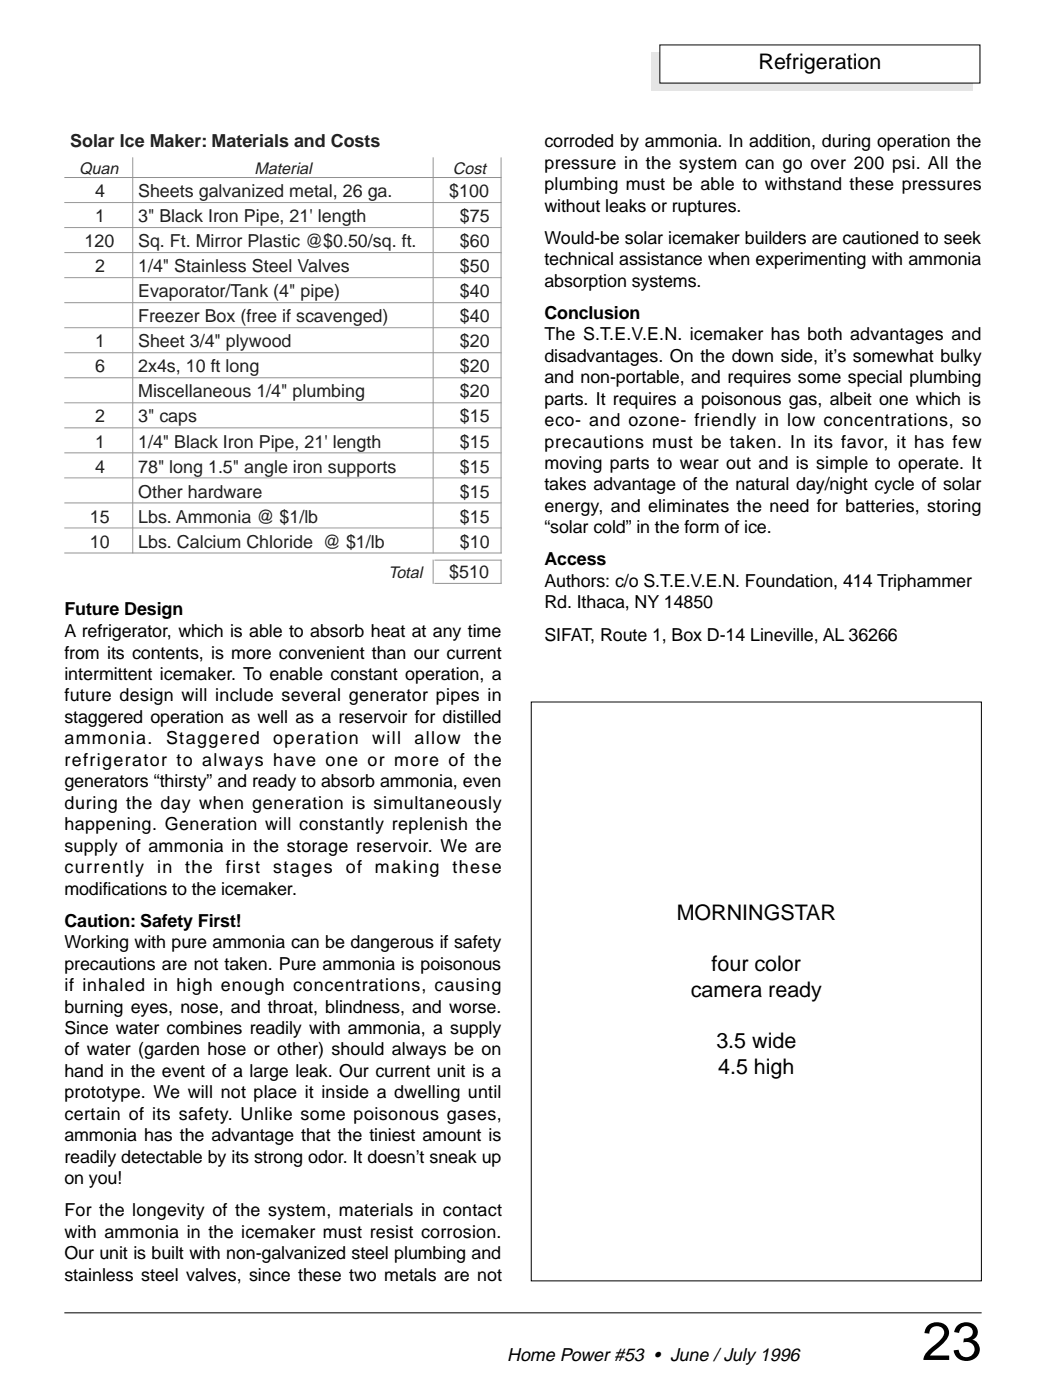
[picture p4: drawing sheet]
<svg xmlns="http://www.w3.org/2000/svg" width="206mm" height="276mm" viewBox="0 0 206 276" stroke-linecap="round" stroke-linejoin="round" font-family="sans-serif">
<defs><g id="words">
<text font-size="10.6" x="181.9" y="268.3">23</text>
<g font-size="4.2">
<text x="149.7" y="13.7">Refrigeration</text>
<text x="133.5" y="181.5">MORNINGSTAR</text>
<text x="140.4" y="191.6">four color</text>
<text x="136.3" y="196.7">camera ready</text>
<text x="141.3" y="206.9">3.5 wide</text>
<text x="141.7" y="211.9">4.5 high</text>
</g>
<text font-size="3.6" x="100.1" y="268.4">Home Power #53 • June / July 1996</text>
<g font-size="3.5" fill="#231f20">
<text x="13.8" y="29">Solar Ice Maker: Materials and Costs</text>
<text x="18.8" y="38.9">4</text>
<text x="27.3" y="38.9">Sheets galvanized metal, 26 ga.</text>
<text x="88.6" y="38.9">$100</text>
<text x="18.8" y="43.8">1</text>
<text x="27.3" y="43.8">3&quot; Black Iron Pipe, 21' length</text>
<text x="90.8" y="43.8">$75</text>
<text x="16.7" y="48.8">120</text>
<text x="18.8" y="53.7">2</text>
<text x="27.3" y="48.8">Sq. Ft. Mirror Plastic @$0.50/sq. ft.</text>
<text x="27.3" y="53.7">1/4&quot; Stainless Steel Valves</text>
<text x="90.8" y="48.8">$60</text>
<text x="90.8" y="53.7">$50</text>
<text x="27.3" y="58.7">Evaporator/Tank (4&quot; pipe)</text>
<text x="90.8" y="58.7">$40</text>
<text x="27.3" y="63.6">Freezer Box (free if scavenged)</text>
<text x="90.8" y="63.6">$40</text>
<text x="18.8" y="68.5">1</text>
<text x="27.3" y="68.5">Sheet 3/4&quot; plywood</text>
<text x="90.8" y="68.5">$20</text>
<text x="18.8" y="73.5">6</text>
<text x="27.3" y="73.5">2x4s, 10 ft long</text>
<text x="90.8" y="73.5">$20</text>
<text x="18.8" y="83.4">2</text>
<text x="27.3" y="78.4">Miscellaneous 1/4&quot; plumbing</text>
<text x="27.3" y="83.4">3&quot; caps</text>
<text x="90.8" y="83.4">$15</text>
<text x="90.8" y="78.4">$20</text>
<text x="18.8" y="88.3">1</text>
<text x="27.3" y="88.3">1/4&quot; Black Iron Pipe, 21' length</text>
<text x="90.8" y="88.3">$15</text>
<text x="18.8" y="93.2">4</text>
<text x="27.3" y="93.2">78&quot; long 1.5&quot; angle iron supports</text>
<text x="90.8" y="93.2">$15</text>
<text x="27.3" y="98.2">Other hardware</text>
<text x="90.8" y="98.2">$15</text>
<text x="17.7" y="103.1">15</text>
<text x="27.3" y="103.1">Lbs. Ammonia @ $1/lb</text>
<text x="90.8" y="103.1">$15</text>
<text x="17.7" y="108.1">10</text>
<text x="27.3" y="108.1">Lbs. Calcium Chloride @ $1/lb</text>
<text x="90.8" y="108.1">$10</text>
<text x="88.6" y="114">$510</text>
</g>
<g font-size="3.5">
<text x="107.4" y="29">corroded by ammonia. In addition, during operation the</text>
<text x="107.4" y="33.3">pressure in the system can go over 200 psi. All the</text>
<text x="107.4" y="37.5">plumbing must be able to withstand these pressures</text>
<text x="107.4" y="41.7">without leaks or ruptures.</text>
<text x="107.4" y="48.1">Would-be solar icemaker builders are cautioned to seek</text>
<text x="107.4" y="52.3">technical assistance when experimenting with ammonia</text>
<text x="107.4" y="56.6">absorption systems.</text>
<text x="107.4" y="62.9">Conclusion</text>
<text x="107.4" y="67.1">The S.T.E.V.E.N. icemaker has both advantages and</text>
<text x="107.4" y="71.4">disadvantages. On the down side, it’s somewhat bulky</text>
<text x="107.4" y="75.6">and non-portable, and requires some special plumbing</text>
<text x="107.4" y="79.8">parts. It requires a poisonous gas, albeit one which is</text>
<text x="107.4" y="84.1">eco- and ozone- friendly in low concentrations, so</text>
<text x="107.4" y="88.3">precautions must be taken. In its favor, it has few</text>
<text x="107.4" y="92.5">moving parts to wear out and is simple to operate. It</text>
<text x="107.4" y="96.8">takes advantage of the natural day/night cycle of solar</text>
<text x="107.4" y="101">energy, and eliminates the need for batteries, storing</text>
<text x="107.4" y="105.2">“solar cold” in the form of ice.</text>
<text x="107.4" y="111.5">Access</text>
<text x="107.4" y="115.8">Authors: c/o S.T.E.V.E.N. Foundation, 414 Triphammer</text>
<text x="12.7" y="121.4">Future Design</text>
<text x="12.7" y="125.7">A refrigerator, which is able to absorb heat at any time</text>
<text x="107.4" y="120.1">Rd. Ithaca, NY 14850</text>
<text x="12.7" y="129.9">from its contents, is more convenient than our current</text>
<text x="107.4" y="126.4">SIFAT, Route 1, Box D-14 Lineville, AL 36266</text>
<text x="12.7" y="134.2">intermittent icemaker. To enable constant operation, a</text>
<text x="12.7" y="138.4">future design will include several generator pipes in</text>
<text x="12.7" y="142.6">staggered operation as well as a reservoir for distilled</text>
<text x="12.7" y="146.9">ammonia.</text>
<text x="32.8" y="146.9">Staggered</text>
<text x="53.9" y="146.9">operation</text>
<text x="73.4" y="146.9">will</text>
<text x="81.8" y="146.9">allow</text>
<text x="93.6" y="146.9">the</text>
<text x="12.7" y="151.1">refrigerator to always have one or more of the</text>
<text x="12.7" y="155.3">generators “thirsty” and ready to absorb ammonia, even</text>
<text x="12.7" y="159.6">during the day when generation is simultaneously</text>
<text x="12.7" y="163.8">happening. Generation will constantly replenish the</text>
<text x="12.7" y="168">supply of ammonia in the storage reservoir. We are</text>
<text x="12.7" y="172.3">currently</text>
<text x="31" y="172.3">in</text>
<text x="36.5" y="172.3">the</text>
<text x="44.6" y="172.3">first</text>
<text x="53.9" y="172.3">stages</text>
<text x="68.2" y="172.3">of</text>
<text x="74" y="172.3">making</text>
<text x="89.3" y="172.3">these</text>
<text x="12.7" y="176.5">modifications to the icemaker.</text>
<text x="12.7" y="182.8">Caution: Safety First!</text>
<text x="12.7" y="187.1">Working with pure ammonia can be dangerous if safety</text>
<text x="12.7" y="191.3">precautions are not taken. Pure ammonia is poisonous</text>
<text x="12.7" y="195.5">if inhaled in high enough concentrations, causing</text>
<text x="12.7" y="199.8">burning eyes, nose, and throat, blindness, and worse.</text>
<text x="12.7" y="204">Since water combines readily with ammonia, a supply</text>
<text x="12.7" y="208.2">of water (garden hose or other) should always be on</text>
<text x="12.7" y="212.5">hand in the event of a large leak. Our current unit is a</text>
<text x="12.7" y="216.7">prototype. We will not place it inside a dwelling until</text>
<text x="12.7" y="220.9">certain of its safety. Unlike some poisonous gases,</text>
<text x="12.7" y="225.2">ammonia has the advantage that the tiniest amount is</text>
<text x="12.7" y="229.4">readily detectable by its strong odor. It doesn’t sneak up</text>
<text x="12.7" y="233.6">on you!</text>
<text x="12.7" y="240">For the longevity of the system, materials in contact</text>
<text x="12.7" y="244.2">with ammonia in the icemaker must resist corrosion.</text>
<text x="12.7" y="248.5">Our unit is built with non-galvanized steel plumbing and</text>
<text x="12.7" y="252.7">stainless steel valves, since these two metals are not</text>
</g>
<g font-size="3.2" fill="#231f20">
<text x="15.6" y="34.3">Quan</text>
<text x="50.2" y="34.3">Material</text>
<text x="89.3" y="34.3">Cost</text>
<text x="76.6" y="114">Total</text>
</g>
</g></defs>
<path d="M12.7 259h181" fill="none" stroke="#000" stroke-width=".2"/>
<path d="M128.4 10.2h63.5v7.7h-63.5z" fill-rule="evenodd" fill="#e6e6e6"/>
<path d="M130.2 8.9h63.1v7.5h-63.1z" fill-rule="evenodd" fill="#fff"/>
<path d="M130.2 8.9h63.1v7.5h-63.1zM104.8 138.5h88.8v114.2h-88.8z" fill="none" stroke="#000" stroke-width=".2"/>
<g fill="none" stroke="#939598" stroke-width=".2">
<path d="M12.8 35h86.1M12.8 40h86.1M26.2 31.1v78M85.5 31.1v78M98.9 31.1v78h-86.1M12.8 44.9h86.1M12.8 49.8h86.1M12.8 54.8h86.1M12.8 59.7h86.1M12.8 64.7h86.1M12.8 69.6h86.1M12.8 74.5h86.1"/>
<path d="M12.8 79.5h86.1M12.8 84.4h86.1M12.8 89.4h86.1M12.8 94.3h86.1M12.8 99.2h86.1M12.8 104.2h86.1M85.5 110.5v4.6M85.8 110.5h13.1v4.6h-13.1"/>
</g>
<use href="#words"/>
</svg>
